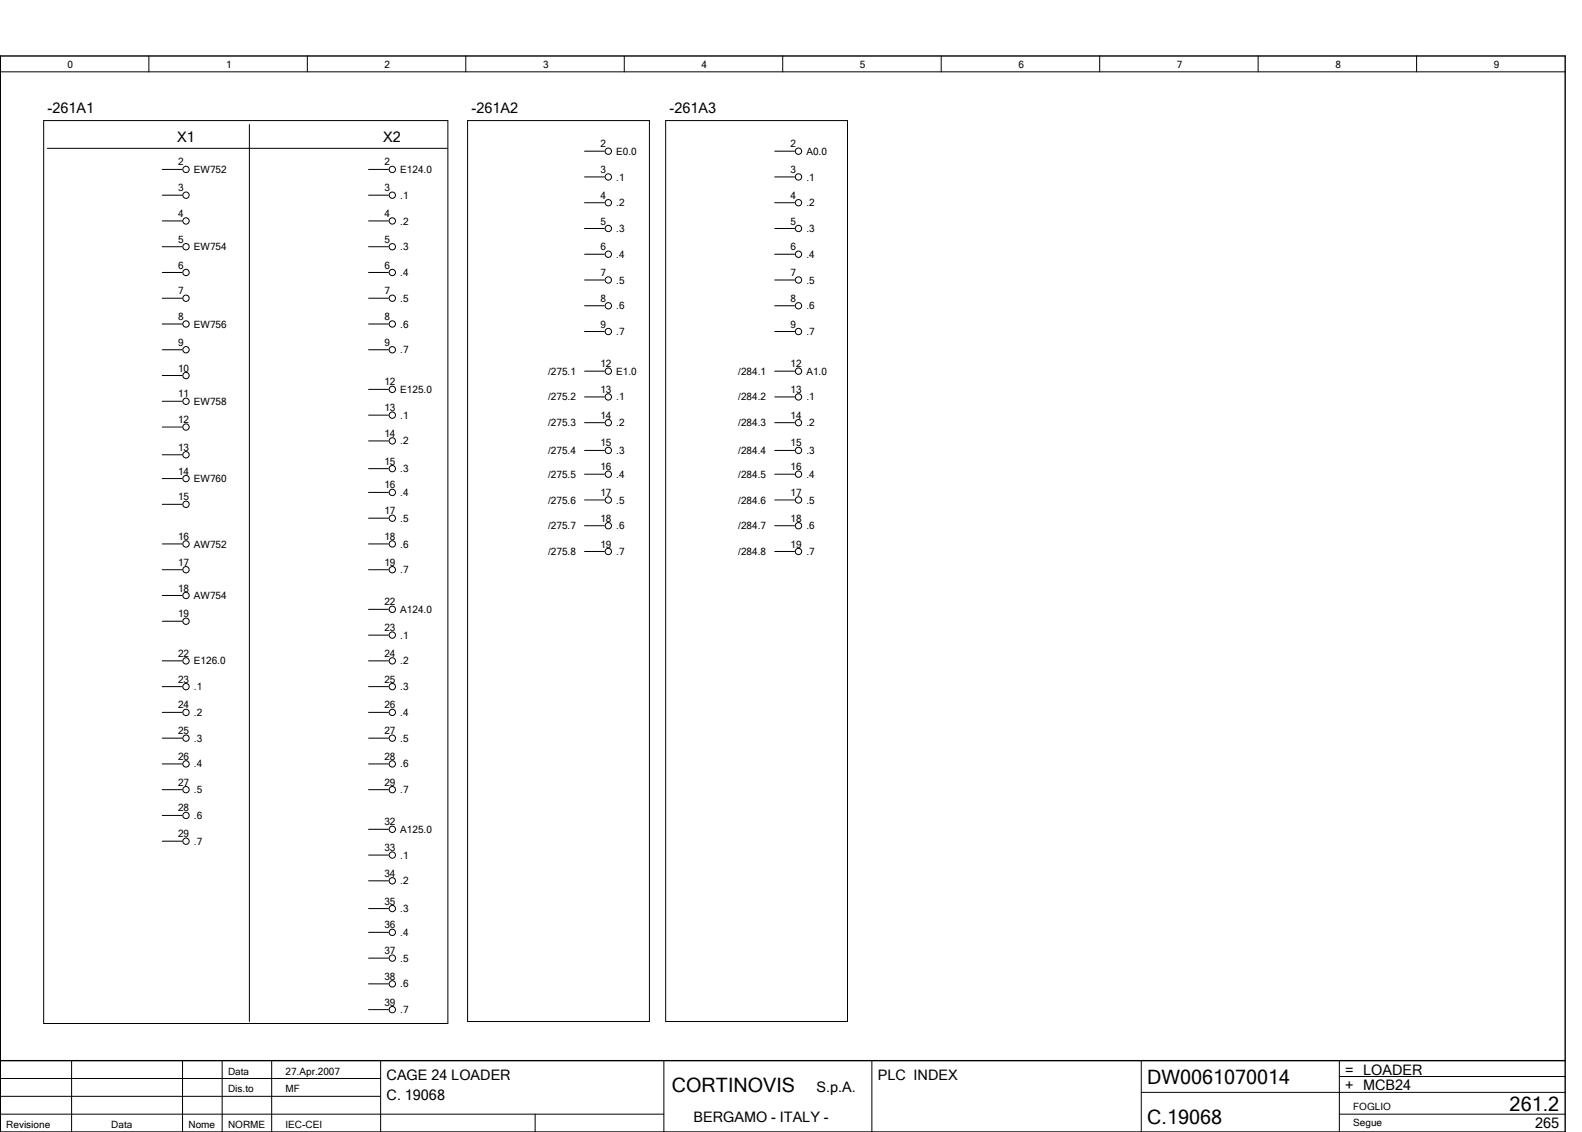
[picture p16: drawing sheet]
<svg xmlns="http://www.w3.org/2000/svg" width="399mm" height="286mm" viewBox="0 0 399 286" stroke-linecap="round" stroke-linejoin="round" font-family="sans-serif">
<defs><g id="words">
<g font-size="5">
<text x="169.6" y="275.6">CORTINOVIS</text>
<text x="289.6" y="273.6">DW0061070014</text>
<text x="381.1" y="280.4">261.2</text>
<text x="289.6" y="283.6">C.19068</text>
</g>
<g font-size="3.6">
<text x="12" y="28.4">­261A1</text>
<text x="119" y="28.4">­261A2</text>
<text x="169" y="28.4">­261A3</text>
<text x="44.7" y="35.8">X1</text>
<text x="96.7" y="35.8">X2</text>
<text x="97.6" y="272.6">CAGE 24 LOADER</text>
<text x="206.1" y="275.6">S.p.A.</text>
<text x="221.6" y="272.6">PLC INDEX</text>
<text x="339.6" y="271.1">= LOADER</text>
<text x="339.6" y="275.1">+ MCB24</text>
<text x="97.6" y="277.6">C. 19068</text>
<text x="175" y="283.1">BERGAMO ­ ITALY ­</text>
<text x="387.5" y="284.6">265</text>
</g>
<g font-size="2.5">
<text x="17.1" y="17.1">0</text>
<text x="57.1" y="17.1">1</text>
<text x="97.1" y="17.1">2</text>
<text x="137.1" y="17.1">3</text>
<text x="177.1" y="17.1">4</text>
<text x="217.1" y="17.1">5</text>
<text x="257.1" y="17.1">6</text>
<text x="297.1" y="17.1">7</text>
<text x="337.1" y="17.1">8</text>
<text x="377.1" y="17.1">9</text>
<text x="44.9" y="41.8">2</text>
<text x="97" y="41.8">2</text>
<text x="151.6" y="37.2">2</text>
<text x="155.6" y="39.1">E0.0</text>
<text x="199.6" y="37.2">2</text>
<text x="203.6" y="39.1">A0.0</text>
<text x="48.9" y="43.7">EW752</text>
<text x="101" y="43.7">E124.0</text>
<text x="151.6" y="43.7">3</text>
<text x="155.6" y="45.6">.1</text>
<text x="199.6" y="43.7">3</text>
<text x="203.6" y="45.6">.1</text>
<text x="44.9" y="48.3">3</text>
<text x="97" y="48.3">3</text>
<text x="101" y="50.2">.1</text>
<text x="151.6" y="50.2">4</text>
<text x="155.6" y="52.1">.2</text>
<text x="199.6" y="50.2">4</text>
<text x="203.6" y="52.1">.2</text>
<text x="44.9" y="54.8">4</text>
<text x="97" y="54.8">4</text>
<text x="101" y="56.7">.2</text>
<text x="151.6" y="56.7">5</text>
<text x="155.6" y="58.6">.3</text>
<text x="199.6" y="56.7">5</text>
<text x="203.6" y="58.6">.3</text>
<text x="44.9" y="61.3">5</text>
<text x="48.9" y="63.2">EW754</text>
<text x="97" y="61.3">5</text>
<text x="101" y="63.2">.3</text>
<text x="151.6" y="63.2">6</text>
<text x="155.6" y="65.1">.4</text>
<text x="199.6" y="63.2">6</text>
<text x="203.6" y="65.1">.4</text>
<text x="44.9" y="67.8">6</text>
<text x="97" y="67.8">6</text>
<text x="101" y="69.7">.4</text>
<text x="151.6" y="69.7">7</text>
<text x="155.6" y="71.6">.5</text>
<text x="199.6" y="69.7">7</text>
<text x="203.6" y="71.6">.5</text>
<text x="44.9" y="74.3">7</text>
<text x="97" y="74.3">7</text>
<text x="101" y="76.2">.5</text>
<text x="151.6" y="76.2">8</text>
<text x="199.6" y="76.2">8</text>
<text x="44.9" y="80.8">8</text>
<text x="48.9" y="82.7">EW756</text>
<text x="97" y="80.8">8</text>
<text x="101" y="82.7">.6</text>
<text x="151.6" y="82.7">9</text>
<text x="155.6" y="78.1">.6</text>
<text x="199.6" y="82.7">9</text>
<text x="203.6" y="78.1">.6</text>
<text x="44.9" y="87.3">9</text>
<text x="97" y="87.3">9</text>
<text x="101" y="89.2">.7</text>
<text x="155.6" y="84.6">.7</text>
<text x="203.6" y="84.6">.7</text>
<text x="44.9" y="93.8">10</text>
<text x="138.3" y="94.6">/275.1</text>
<text x="151.6" y="92.7">12</text>
<text x="155.6" y="94.6">E1.0</text>
<text x="186.3" y="94.6">/284.1</text>
<text x="199.6" y="92.7">12</text>
<text x="203.6" y="94.6">A1.0</text>
<text x="44.9" y="100.3">11</text>
<text x="97" y="97.3">12</text>
<text x="101" y="99.2">E125.0</text>
<text x="138.3" y="101.1">/275.2</text>
<text x="151.6" y="99.2">13</text>
<text x="155.6" y="101.1">.1</text>
<text x="186.3" y="101.1">/284.2</text>
<text x="199.6" y="99.2">13</text>
<text x="203.6" y="101.1">.1</text>
<text x="44.9" y="106.8">12</text>
<text x="48.9" y="102.2">EW758</text>
<text x="97" y="103.8">13</text>
<text x="101" y="105.7">.1</text>
<text x="138.3" y="107.6">/275.3</text>
<text x="151.6" y="105.7">14</text>
<text x="155.6" y="107.6">.2</text>
<text x="186.3" y="107.6">/284.3</text>
<text x="199.6" y="105.7">14</text>
<text x="203.6" y="107.6">.2</text>
<text x="44.9" y="113.8">13</text>
<text x="97" y="110.3">14</text>
<text x="101" y="112.2">.2</text>
<text x="151.6" y="112.7">15</text>
<text x="199.6" y="112.7">15</text>
<text x="44.9" y="119.8">14</text>
<text x="97" y="117.3">15</text>
<text x="101" y="119.2">.3</text>
<text x="138.3" y="114.6">/275.4</text>
<text x="151.6" y="118.7">16</text>
<text x="155.6" y="114.6">.3</text>
<text x="186.3" y="114.6">/284.4</text>
<text x="199.6" y="118.7">16</text>
<text x="203.6" y="114.6">.3</text>
<text x="48.9" y="121.7">EW760</text>
<text x="97" y="123.3">16</text>
<text x="101" y="125.2">.4</text>
<text x="138.3" y="120.6">/275.5</text>
<text x="151.6" y="125.2">17</text>
<text x="155.6" y="120.6">.4</text>
<text x="186.3" y="120.6">/284.5</text>
<text x="199.6" y="125.2">17</text>
<text x="203.6" y="120.6">.4</text>
<text x="44.9" y="126.3">15</text>
<text x="97" y="129.8">17</text>
<text x="101" y="131.7">.5</text>
<text x="138.3" y="127.1">/275.6</text>
<text x="151.6" y="131.7">18</text>
<text x="155.6" y="127.1">.5</text>
<text x="186.3" y="127.1">/284.6</text>
<text x="199.6" y="131.7">18</text>
<text x="203.6" y="127.1">.5</text>
<text x="44.9" y="136.3">16</text>
<text x="97" y="136.3">18</text>
<text x="138.3" y="133.6">/275.7</text>
<text x="155.6" y="133.6">.6</text>
<text x="186.3" y="133.6">/284.7</text>
<text x="203.6" y="133.6">.6</text>
<text x="44.9" y="142.8">17</text>
<text x="48.9" y="138.2">AW752</text>
<text x="97" y="142.8">19</text>
<text x="101" y="138.2">.6</text>
<text x="138.3" y="140.1">/275.8</text>
<text x="151.6" y="138.2">19</text>
<text x="155.6" y="140.1">.7</text>
<text x="186.3" y="140.1">/284.8</text>
<text x="199.6" y="138.2">19</text>
<text x="203.6" y="140.1">.7</text>
<text x="44.9" y="149.3">18</text>
<text x="101" y="144.7">.7</text>
<text x="44.9" y="155.8">19</text>
<text x="48.9" y="151.2">AW754</text>
<text x="97" y="152.8">22</text>
<text x="101" y="154.7">A124.0</text>
<text x="97" y="159.3">23</text>
<text x="101" y="161.2">.1</text>
<text x="44.9" y="165.8">22</text>
<text x="48.9" y="167.7">E126.0</text>
<text x="97" y="165.8">24</text>
<text x="101" y="167.7">.2</text>
<text x="44.9" y="172.3">23</text>
<text x="97" y="172.3">25</text>
<text x="44.9" y="178.8">24</text>
<text x="48.9" y="174.2">.1</text>
<text x="97" y="178.8">26</text>
<text x="101" y="174.2">.3</text>
<text x="44.9" y="185.3">25</text>
<text x="48.9" y="180.7">.2</text>
<text x="97" y="185.3">27</text>
<text x="101" y="180.7">.4</text>
<text x="44.9" y="191.8">26</text>
<text x="48.9" y="187.2">.3</text>
<text x="97" y="191.8">28</text>
<text x="101" y="187.2">.5</text>
<text x="48.9" y="193.7">.4</text>
<text x="101" y="193.7">.6</text>
<text x="44.9" y="198.3">27</text>
<text x="48.9" y="200.2">.5</text>
<text x="97" y="198.3">29</text>
<text x="101" y="200.2">.7</text>
<text x="44.9" y="204.8">28</text>
<text x="48.9" y="206.7">.6</text>
<text x="97" y="208.3">32</text>
<text x="44.9" y="211.3">29</text>
<text x="48.9" y="213.2">.7</text>
<text x="97" y="214.8">33</text>
<text x="101" y="210.2">A125.0</text>
<text x="97" y="221.3">34</text>
<text x="101" y="216.7">.1</text>
<text x="101" y="223.2">.2</text>
<text x="97" y="228.3">35</text>
<text x="101" y="230.2">.3</text>
<text x="97" y="234.3">36</text>
<text x="101" y="236.2">.4</text>
<text x="97" y="240.8">37</text>
<text x="101" y="242.7">.5</text>
<text x="97" y="247.3">38</text>
<text x="101" y="249.2">.6</text>
<text x="97" y="253.8">39</text>
<text x="101" y="255.7">.7</text>
<text x="57.6" y="271.1">Data</text>
<text x="57.6" y="275.6">Dis.to</text>
<text x="72.1" y="271.1">27.Apr.2007</text>
<text x="72.1" y="275.6">MF</text>
<text x="341.6" y="280.1">FOGLIO</text>
<text x="1.6" y="284.6">Revisione</text>
<text x="28.1" y="284.6">Data</text>
<text x="47.6" y="284.6">Nome</text>
<text x="57.6" y="284.6">NORME</text>
<text x="72.1" y="284.6">IEC­CEI</text>
<text x="341.6" y="284.1">Segue</text>
</g>
</g></defs>
<g fill="none" stroke="#000" stroke-width=".25">
<path d="M.1 18.1h395M37.6 14.1v4M77.6 14.1v4M117.6 14.1v4M157.6 14.1v4M197.6 14.1v4M237.6 14.1v4M277.6 14.1v4M317.6 14.1v4M357.6 14.1v4M11 30.4h102.1v227.9h-102.1zM11.9 37.4h101"/>
<path d="M63 31.4v226.4M118 30.4h45.9v227.4h-45.9zM147.6 38.2h4.9M168 30.4h45.9v227.4h-45.9zM195.6 38.2h4.9M41 42.7h5M41 49.3h5M41 55.8h5M93 42.7h5M93 49.3h5M93 55.8h5M147.6 44.7h4.9"/>
<path d="M147.6 51.1h4.9M147.6 57.7h4.9M195.6 44.7h4.9M195.6 51.1h4.9M195.6 57.7h4.9M41 62.3h5M41 68.8h5M41 75.2h5M93 62.3h5M93 68.8h5M93 75.2h5M147.6 64.2h4.9"/>
<path d="M147.6 70.7h4.9M147.6 77.2h4.9M195.6 64.2h4.9M195.6 70.7h4.9M195.6 77.2h4.9M41 81.8h5M41 88.3h5M41 94.8h5M93 81.8h5M93 88.3h5M93 98.3h5M147.6 83.6h4.9"/>
<path d="M147.6 93.7h4.9M195.6 83.6h4.9M195.6 93.7h4.9M41 101.3h5M41 107.7h5M41 114.8h5M93 104.7h5M93 111.3h5M93 118.3h5M147.6 100.2h4.9M147.6 106.7h4.9M147.6 113.7h4.9"/>
<path d="M147.6 119.7h4.9M195.6 100.2h4.9M195.6 106.7h4.9M195.6 113.7h4.9M195.6 119.7h4.9M41 120.8h5M41 127.3h5M41 137.2h5M93 137.2h5M93 124.3h5M93 130.8h5M147.6 126.2h4.9"/>
<path d="M147.6 132.7h4.9M147.6 139.2h4.9M195.6 126.2h4.9M195.6 132.7h4.9M195.6 139.2h4.9M41 143.8h5M41 150.3h5M41 156.8h5M93 143.8h5M93 153.8h5M41 166.7h5M41 173.3h5"/>
<path d="M41 179.8h5M93 166.7h5M93 173.3h5M93 179.8h5M93 160.3h5M41 186.3h5M41 192.8h5M41 199.3h5M93 186.3h5M93 192.8h5M93 199.3h5M41 205.8h5"/>
<path d="M41 212.3h5M93 209.3h5M93 215.8h5M93 222.2h5M93 229.3h5M93 235.3h5M.1 255.6v30M93 241.8h5M93 248.3h5M93 254.8h5M.1 276.6h96M.1 272.1h96"/>
<path d="M18.1 267.6v18M46.1 267.6v18M56.1 267.6v18M68.6 267.6v18M96.1 267.6v18M167.6 267.6v18M220.1 267.6v18M288.1 267.6v18M288.1 275.6h107M338.1 271.6h57M338.1 267.6v18M.1 281.1h167.5"/>
<path d="M135.1 281.1v4.5M338.1 281.1h57"/>
<circle cx="153.5" cy="38.2" r=".8"/>
<circle cx="201.5" cy="38.2" r=".8"/>
<circle cx="46.9" cy="55.7" r=".8"/>
<circle cx="46.9" cy="49.2" r=".8"/>
<circle cx="46.9" cy="42.8" r=".8"/>
<circle cx="99" cy="55.7" r=".8"/>
<circle cx="99" cy="49.3" r=".8"/>
<circle cx="99" cy="42.8" r=".8"/>
<circle cx="153.6" cy="57.6" r=".8"/>
<circle cx="153.6" cy="51.2" r=".8"/>
<circle cx="153.6" cy="44.7" r=".8"/>
<circle cx="201.6" cy="57.6" r=".8"/>
<circle cx="201.6" cy="44.7" r=".8"/>
<circle cx="201.6" cy="51.2" r=".8"/>
<circle cx="46.9" cy="62.2" r=".8"/>
<circle cx="46.9" cy="68.8" r=".8"/>
<circle cx="46.9" cy="75.3" r=".8"/>
<circle cx="99" cy="62.2" r=".8"/>
<circle cx="99" cy="75.3" r=".8"/>
<circle cx="99" cy="68.8" r=".8"/>
<circle cx="153.5" cy="77.1" r=".8"/>
<circle cx="153.5" cy="64.1" r=".8"/>
<circle cx="153.6" cy="70.6" r=".8"/>
<circle cx="201.5" cy="77.1" r=".8"/>
<circle cx="201.5" cy="64.1" r=".8"/>
<circle cx="201.6" cy="70.6" r=".8"/>
<circle cx="46.9" cy="94.7" r=".8"/>
<circle cx="46.9" cy="81.7" r=".8"/>
<circle cx="46.9" cy="88.2" r=".8"/>
<circle cx="99" cy="98.2" r=".8"/>
<circle cx="99" cy="81.7" r=".8"/>
<circle cx="99" cy="88.2" r=".8"/>
<circle cx="153.5" cy="93.6" r=".8"/>
<circle cx="153.6" cy="83.7" r=".8"/>
<circle cx="201.5" cy="93.6" r=".8"/>
<circle cx="201.6" cy="83.7" r=".8"/>
<circle cx="46.9" cy="101.2" r=".8"/>
<circle cx="46.9" cy="114.7" r=".8"/>
<circle cx="46.9" cy="107.8" r=".8"/>
<circle cx="99" cy="118.2" r=".8"/>
<circle cx="99" cy="111.2" r=".8"/>
<circle cx="99" cy="104.8" r=".8"/>
<circle cx="153.5" cy="100.1" r=".8"/>
<circle cx="153.6" cy="113.6" r=".8"/>
<circle cx="153.6" cy="119.6" r=".8"/>
<circle cx="153.6" cy="106.7" r=".8"/>
<circle cx="201.5" cy="100.1" r=".8"/>
<circle cx="201.6" cy="113.6" r=".8"/>
<circle cx="201.6" cy="119.6" r=".8"/>
<circle cx="201.6" cy="106.7" r=".8"/>
<circle cx="46.9" cy="120.7" r=".8"/>
<circle cx="46.9" cy="127.2" r=".8"/>
<circle cx="46.9" cy="137.3" r=".8"/>
<circle cx="99" cy="124.2" r=".8"/>
<circle cx="99" cy="130.8" r=".8"/>
<circle cx="99" cy="137.3" r=".8"/>
<circle cx="153.5" cy="139.1" r=".8"/>
<circle cx="153.5" cy="126.1" r=".8"/>
<circle cx="153.6" cy="132.6" r=".8"/>
<circle cx="201.5" cy="139.1" r=".8"/>
<circle cx="201.5" cy="126.1" r=".8"/>
<circle cx="201.6" cy="132.6" r=".8"/>
<circle cx="46.9" cy="156.7" r=".8"/>
<circle cx="46.9" cy="143.7" r=".8"/>
<circle cx="46.9" cy="150.2" r=".8"/>
<circle cx="99" cy="153.7" r=".8"/>
<circle cx="99" cy="143.7" r=".8"/>
<circle cx="46.9" cy="179.7" r=".8"/>
<circle cx="46.9" cy="173.2" r=".8"/>
<circle cx="46.9" cy="166.7" r=".8"/>
<circle cx="99" cy="179.7" r=".8"/>
<circle cx="99" cy="173.2" r=".8"/>
<circle cx="99" cy="160.3" r=".8"/>
<circle cx="99" cy="166.8" r=".8"/>
<circle cx="46.9" cy="186.2" r=".8"/>
<circle cx="46.9" cy="199.3" r=".8"/>
<circle cx="46.9" cy="192.8" r=".8"/>
<circle cx="99" cy="186.2" r=".8"/>
<circle cx="99" cy="199.3" r=".8"/>
<circle cx="99" cy="192.8" r=".8"/>
<circle cx="46.9" cy="212.2" r=".8"/>
<circle cx="46.9" cy="205.7" r=".8"/>
<circle cx="99" cy="215.7" r=".8"/>
<circle cx="99" cy="209.2" r=".8"/>
<circle cx="99" cy="229.2" r=".8"/>
<circle cx="99" cy="235.2" r=".8"/>
<circle cx="99" cy="222.3" r=".8"/>
<circle cx="99" cy="241.7" r=".8"/>
<circle cx="99" cy="248.2" r=".8"/>
<circle cx="99" cy="254.8" r=".8"/>
</g>
<path d="M.1 14.1h395v271.5h-395zM.1 267.6h395" fill="none" stroke="#000" stroke-width=".35"/>
<use href="#words"/>
</svg>
